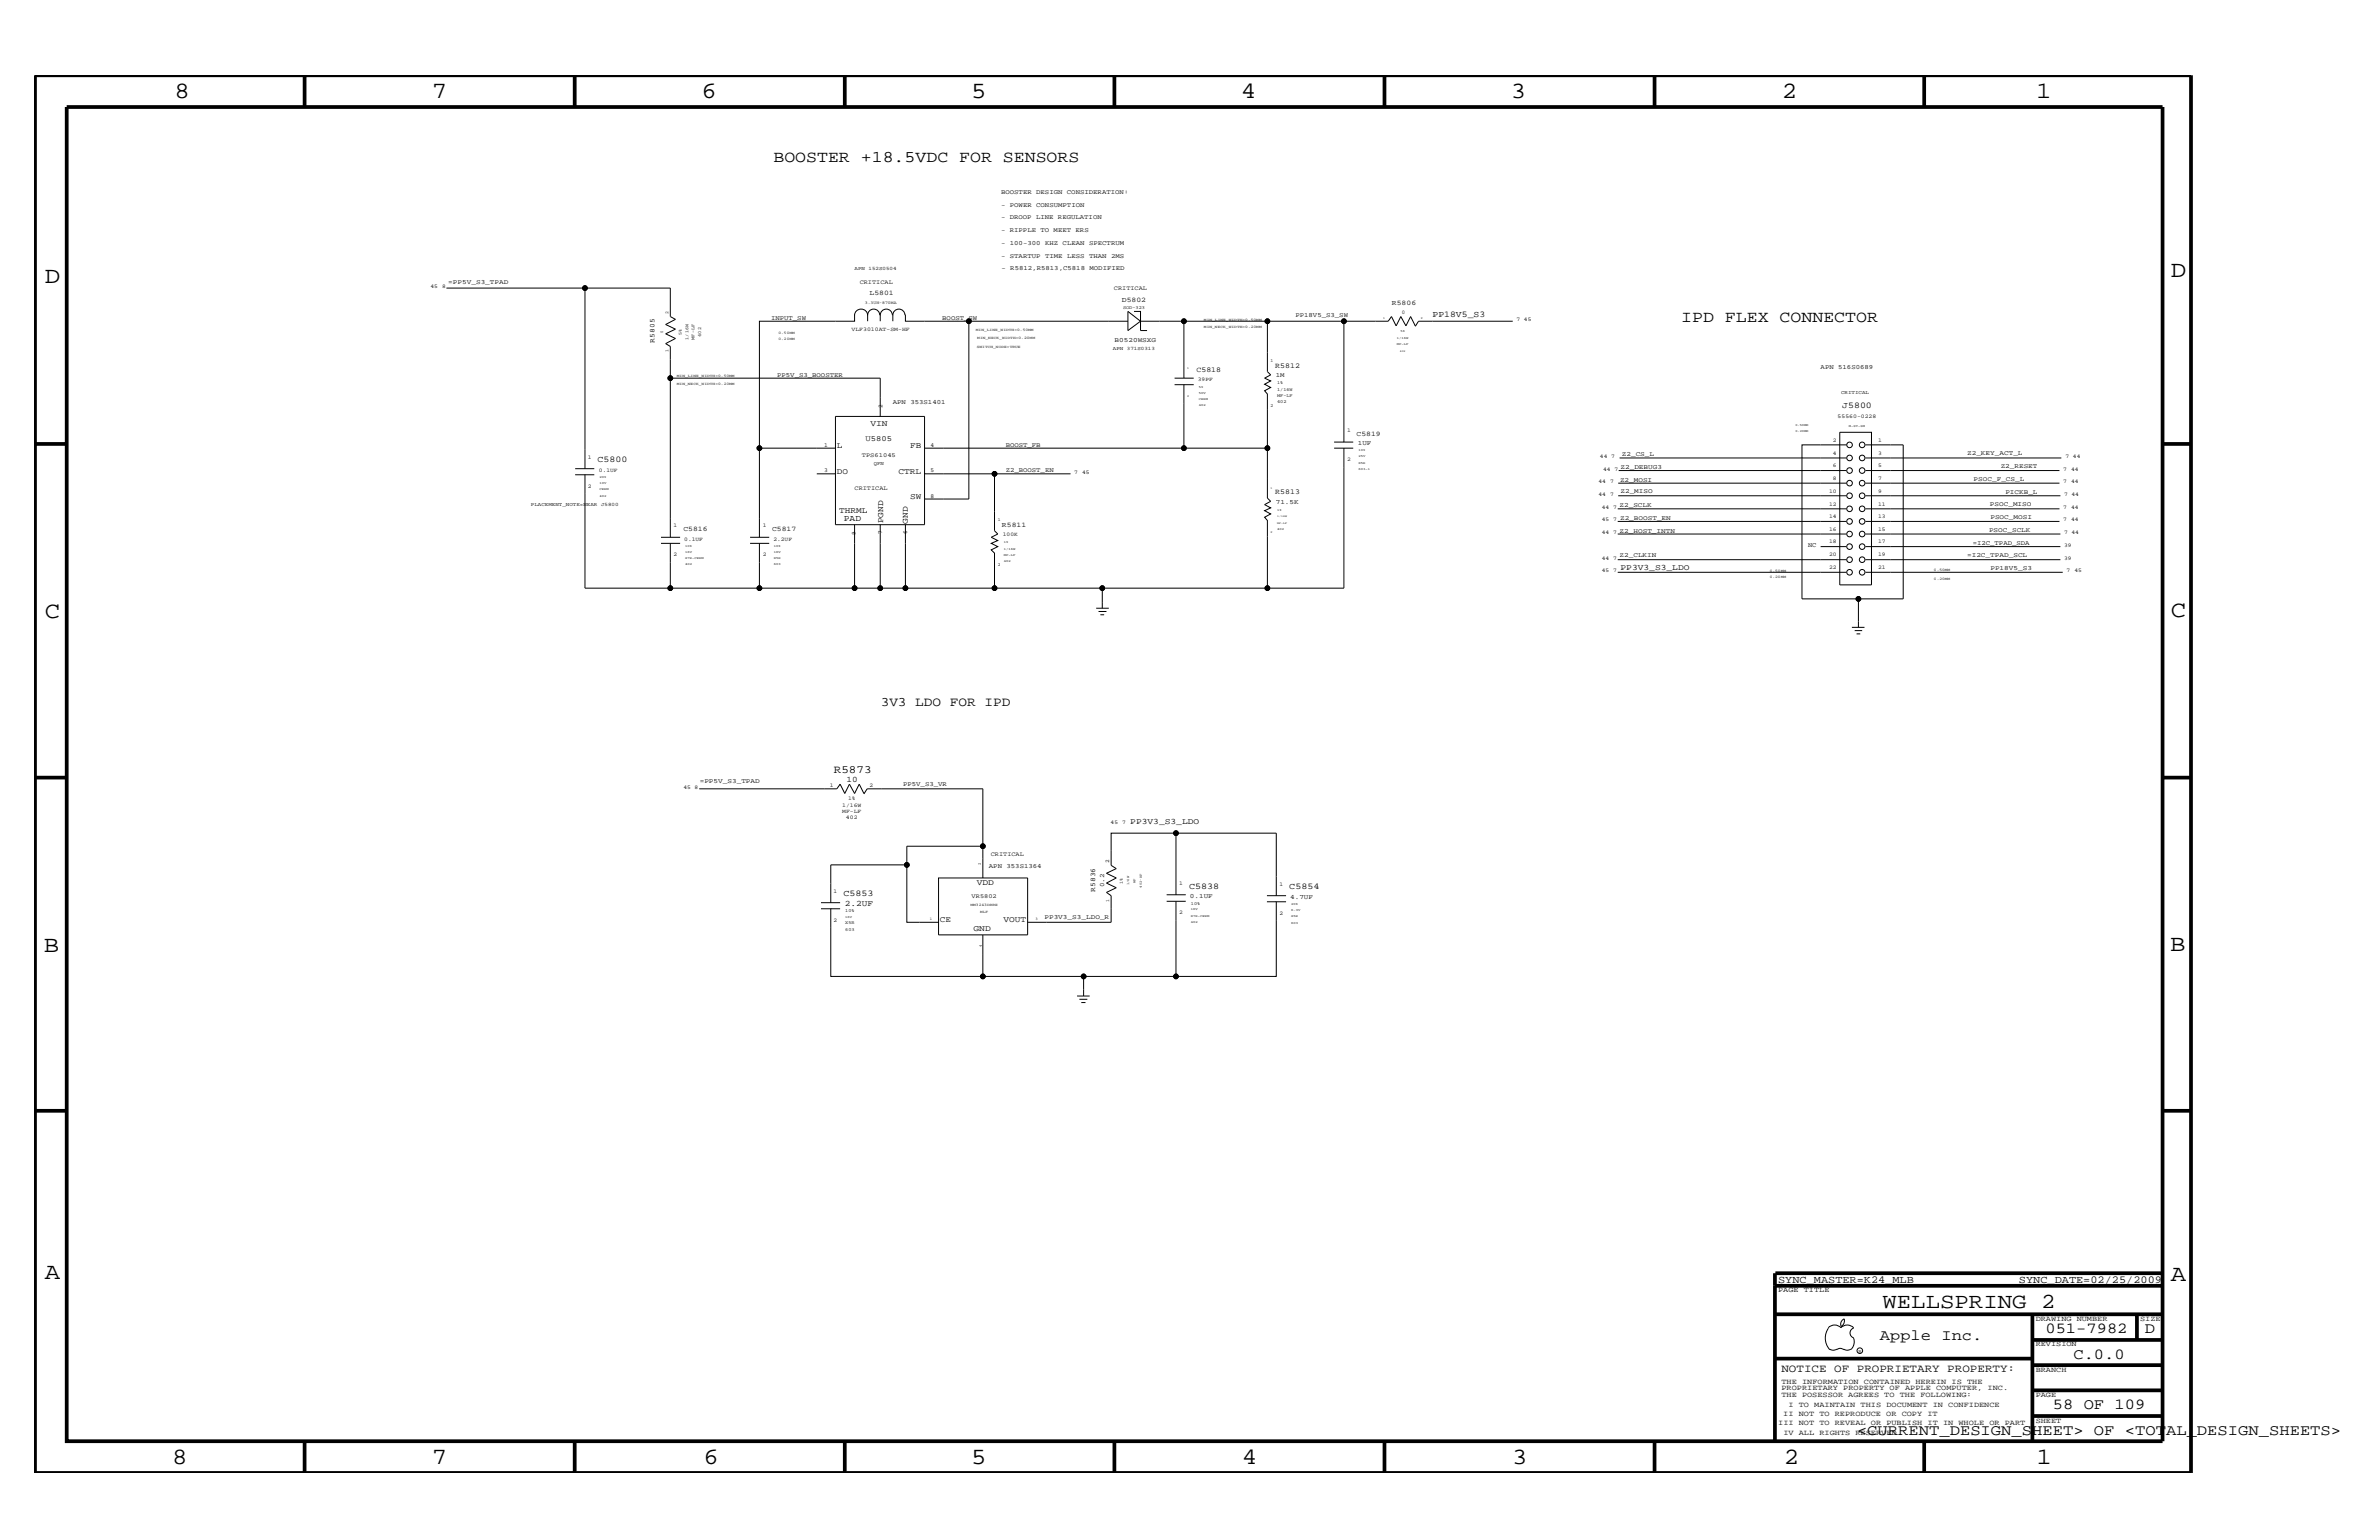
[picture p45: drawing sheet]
<svg xmlns="http://www.w3.org/2000/svg" width="432mm" height="279mm" viewBox="0 0 432 279" stroke-linecap="round" stroke-linejoin="round" font-family="sans-serif">
<defs><g id="words">
<g font-size="4.2">
<text x="31.7" y="17.8">8</text>
<text x="78.4" y="17.8">7</text>
<text x="127.3" y="17.8">6</text>
<text x="176.3" y="17.8">5</text>
<text x="225.2" y="17.8">4</text>
<text x="274.2" y="17.8">3</text>
<text x="323.4" y="17.8">2</text>
<text x="369.6" y="17.8">1</text>
<text x="8.1" y="51.3">D</text>
<text x="394" y="50.3">D</text>
<text x="8.1" y="112.1">C</text>
<text x="394" y="111.9">C</text>
<text x="8" y="172.7">B</text>
<text x="393.9" y="172.5">B</text>
<text x="8.1" y="232">A</text>
<text x="394" y="232.4">A</text>
<text x="31.2" y="265.6">8</text>
<text x="78.4" y="265.6">7</text>
<text x="127.7" y="265.6">6</text>
<text x="176.3" y="265.6">5</text>
<text x="225.4" y="265.6">4</text>
<text x="274.5" y="265.6">3</text>
<text x="323.8" y="265.6">2</text>
<text x="369.7" y="265.6">1</text>
</g>
<text font-size="3.9" x="341.7" y="237.3">WELLSPRING 2</text>
<g font-size="3">
<text x="140.4" y="29.4">BOOSTER +18.5VDC FOR SENSORS</text>
<text x="305.1" y="58.4">IPD FLEX CONNECTOR</text>
</g>
<g font-size="2.8">
<text x="341.2" y="243.1">Apple Inc.</text>
<text x="371.3" y="241.9">051-7982</text>
<text x="389.3" y="241.9">D</text>
<text x="376.3" y="246.5">C.0.0</text>
<text x="372.6" y="255.7">58 OF 109</text>
<text x="337.1" y="260.4">&lt;CURRENT_DESIGN_SHEET&gt; OF &lt;TOTAL_DESIGN_SHEETS&gt;</text>
</g>
<text font-size="2.4" x="159.9" y="128.1">3V3 LDO FOR IPD</text>
<g font-size="2">
<text x="151.3" y="140.2">R5873</text>
<text x="323.3" y="248.9">NOTICE OF PROPRIETARY PROPERTY:</text>
</g>
<g font-size="1.9">
<text x="322.7" y="232.7">SYNC_MASTER=K24_MLB</text>
<text x="366.4" y="232.7">SYNC_DATE=02/25/2009</text>
</g>
<g font-size="1.6">
<text x="260" y="57.4">PP18V5_S3</text>
<text x="334.3" y="74">J5800</text>
<text x="108.5" y="83.8">C5800</text>
<text x="153.2" y="94.6">PAD</text>
<text x="215.8" y="161.2">C5838</text>
<text x="234" y="161.3">C5854</text>
<text x="153.1" y="162.6">C5853</text>
</g>
<g font-size="1.5">
<text x="158" y="77.3">VIN</text>
<text x="151.9" y="81.3">L</text>
<text x="165.2" y="81.3">FB</text>
<text x="151.9" y="86">DO</text>
<text x="163.1" y="86">CTRL</text>
<text x="152.3" y="93.2">THRML</text>
<text x="160.3" y="94.9" transform="rotate(-90 160.3 94.9)">PGND</text>
<text x="164.8" y="95" transform="rotate(-90 164.8 95)">GND</text>
<text x="165.2" y="90.5">SW</text>
<text x="294.1" y="103.5">PP3V3_S3_LDO</text>
<text x="153.7" y="141.8">10</text>
<text x="205.1" y="149.5">PP3V3_S3_LDO</text>
<text x="177.3" y="160.6">VDD</text>
<text x="153.3" y="164.4">2.2UF</text>
<text x="170.6" y="167.3">CE</text>
<text x="182.1" y="167.3">VOUT</text>
<text x="176.7" y="168.9">GND</text>
</g>
<g font-size="1.4">
<text x="217.2" y="67.5">C5818</text>
<text x="231.5" y="66.7">R5812</text>
<text x="157.1" y="80">U5805</text>
<text x="231.5" y="89.7">R5813</text>
<text x="322.7" y="234.4">PAGE TITLE</text>
<text x="369.5" y="239.6">DRAWING NUMBER</text>
<text x="388.5" y="239.6">SIZE</text>
<text x="369.5" y="244.2">REVISION</text>
<text x="323.3" y="251.1">THE INFORMATION CONTAINED HEREIN IS THE</text>
<text x="369.5" y="248.9">BRANCH</text>
<text x="323.3" y="253.4">THE POSESSOR AGREES TO THE FOLLOWING:</text>
<text x="323.3" y="252.3">PROPRIETARY PROPERTY OF APPLE COMPUTER, INC.</text>
<text x="323.7" y="256.9">II NOT TO REPRODUCE OR COPY IT</text>
<text x="324.6" y="255.2">I TO MAINTAIN THIS DOCUMENT IN CONFIDENCE</text>
<text x="369.5" y="253.4">PAGE</text>
<text x="322.7" y="258.6">III NOT TO REVEAL OR PUBLISH IT IN WHOLE OR PART</text>
<text x="323.7" y="260.4">IV ALL RIGHTS RESERVED</text>
<text x="369.5" y="258.1">SHEET</text>
</g>
<g font-size="1.3">
<text x="157.8" y="53.5">L5801</text>
<text x="203.6" y="54.7">D5802</text>
<text x="252.6" y="55.4">R5806</text>
<text x="118.8" y="62.2" transform="rotate(-90 118.8 62.2)">R5805</text>
<text x="246.2" y="79">C5819</text>
<text x="181.9" y="95.6">R5811</text>
<text x="124" y="96.3">C5816</text>
<text x="140.1" y="96.3">C5817</text>
<text x="198.8" y="161.8" transform="rotate(-90 198.8 161.8)">R5836</text>
</g>
<g font-size="1.2">
<text x="181.7" y="35.2">BOOSTER DESIGN CONSIDERATION:</text>
<text x="181.7" y="39.8">- DROOP LINE REGULATION</text>
<text x="181.7" y="37.5">- POWER CONSUMPTION</text>
<text x="181.7" y="42.1">- RIPPLE TO MEET ERS</text>
<text x="181.7" y="44.5">- 100-300 KHZ CLEAN SPECTRUM</text>
<text x="181.7" y="46.8">- STARTUP TIME LESS THAN 2MS</text>
<text x="81.4" y="51.5">=PP5V_S3_TPAD</text>
<text x="181.8" y="49">- R5812,R5813,C5818 MODIFIED</text>
<text x="140" y="58">INPUT_SW</text>
<text x="171" y="58">BOOST_SW</text>
<text x="235.1" y="57.6">PP18V5_S3_SW</text>
<text x="202.3" y="62.1">B0520WSXG</text>
<text x="141.1" y="68.4">PP5V_S3_BOOSTER</text>
<text x="231.6" y="68.4">1M</text>
<text x="330.5" y="66.9">APN 516S0689</text>
<text x="162.1" y="73.3">APN 353S1401</text>
<text x="182.5" y="81.1">BOOST_FB</text>
<text x="246.5" y="80.7">1UF</text>
<text x="294.4" y="82.7">Z2_CS_L</text>
<text x="357" y="82.6">Z2_KEY_ACT_L</text>
<text x="182.5" y="85.7">Z2_BOOST_EN</text>
<text x="294" y="87.4">Z2_MOSI</text>
<text x="294.1" y="85.1">Z2_DEBUG3</text>
<text x="294.1" y="89.5">Z2_MISO</text>
<text x="358.2" y="87.3">PSOC_F_CS_L</text>
<text x="363.1" y="84.9">Z2_RESET</text>
<text x="364" y="89.6">PICKB_L</text>
<text x="231.6" y="91.4">71.5K</text>
<text x="294" y="92.1">Z2_SCLK</text>
<text x="294" y="94.3">Z2_BOOST_EN</text>
<text x="361.2" y="91.7">PSOC_MISO</text>
<text x="361.3" y="94.1">PSOC_MOSI</text>
<text x="294" y="101">Z2_CLKIN</text>
<text x="294" y="96.6">Z2_HOST_INTN</text>
<text x="328.2" y="99.2">NC</text>
<text x="357" y="101">=I2C_TPAD_SCL</text>
<text x="358.1" y="98.8">=I2C_TPAD_SDA</text>
<text x="361" y="96.5">PSOC_SCLK</text>
<text x="361.3" y="103.5">PP18V5_S3</text>
<text x="127" y="142.1">=PP5V_S3_TPAD</text>
<text x="163.9" y="142.7">PP5V_S3_VR</text>
<text x="179.5" y="157.5">APN 353S1364</text>
<text x="200.4" y="160.9" transform="rotate(-90 200.4 160.9)">0.2</text>
<text x="189.6" y="166.7">PP3V3_S3_LDO_R</text>
<text x="216" y="162.9">0.1UF</text>
<text x="234.2" y="163.1">4.7UF</text>
</g>
<g font-size="1.1">
<text x="156" y="51.5">CRITICAL</text>
<text x="202.2" y="52.6">CRITICAL</text>
<text x="160.2" y="74.1" transform="rotate(-90 160.2 74.1)">2</text>
<text x="149.6" y="81.1">1</text>
<text x="156.4" y="82.9">TPS61045</text>
<text x="168.9" y="81.1">4</text>
<text x="149.6" y="85.6">3</text>
<text x="155.1" y="88.8">CRITICAL</text>
<text x="168.9" y="85.6">5</text>
<text x="168.9" y="90.3">8</text>
<text x="155.4" y="97.1" transform="rotate(-90 155.4 97.1)">9</text>
<text x="160.1" y="97" transform="rotate(-90 160.1 97)">7</text>
<text x="164.7" y="97" transform="rotate(-90 164.7 97)">6</text>
<text x="179.8" y="155.4">CRITICAL</text>
<text x="176.4" y="162.8">VR5802</text>
</g>
<g font-size="1">
<text x="78.1" y="52.3">45</text>
<text x="80.3" y="52.3">8</text>
<text x="254.5" y="57">0</text>
<text x="275.3" y="58.3">7 45</text>
<text x="154.6" y="60.1">VLF3010AT-SM-HF</text>
<text x="217.4" y="69.2">39PF</text>
<text x="333.5" y="75.9">55560-0228</text>
<text x="106.7" y="83.3">1</text>
<text x="244.5" y="78.4">1</text>
<text x="244.5" y="83.6">2</text>
<text x="290.4" y="83.1">44 7</text>
<text x="332.7" y="80.2">2</text>
<text x="332.7" y="82.5">4</text>
<text x="340.9" y="80.2">1</text>
<text x="340.9" y="82.5">3</text>
<text x="374.9" y="83.1">7 44</text>
<text x="106.7" y="88.5">2</text>
<text x="108.7" y="85.6">0.1UF</text>
<text x="195" y="86">7</text>
<text x="196.4" y="86">45</text>
<text x="290.2" y="87.7">44</text>
<text x="290.2" y="89.9">44</text>
<text x="291" y="85.4">44 7</text>
<text x="292.3" y="87.7">7</text>
<text x="292.3" y="89.9">7</text>
<text x="332" y="89.4">10</text>
<text x="332.7" y="84.8">6</text>
<text x="332.7" y="87.1">8</text>
<text x="340.9" y="84.8">5</text>
<text x="340.9" y="87.1">7</text>
<text x="340.9" y="89.4">9</text>
<text x="374.5" y="85.4">7</text>
<text x="374.5" y="87.7">7</text>
<text x="374.7" y="89.9">7 44</text>
<text x="375.9" y="85.4">44</text>
<text x="375.9" y="87.7">44</text>
<text x="122.3" y="95.7">1</text>
<text x="138.4" y="95.7">1</text>
<text x="290.7" y="94.6">45 7</text>
<text x="290.7" y="92.3">44 7</text>
<text x="332" y="91.7">12</text>
<text x="332" y="94">14</text>
<text x="340.9" y="91.7">11</text>
<text x="340.9" y="94">13</text>
<text x="374.5" y="92.3">7</text>
<text x="374.5" y="94.6">7</text>
<text x="375.9" y="92.3">44</text>
<text x="375.9" y="94.6">44</text>
<text x="122.3" y="101">2</text>
<text x="124.2" y="98.1">0.1UF</text>
<text x="138.4" y="101">2</text>
<text x="140.4" y="98.1">2.2UF</text>
<text x="182" y="97.3">100K</text>
<text x="290.7" y="101.5">44 7</text>
<text x="290.7" y="96.9">44 7</text>
<text x="332" y="96.3">16</text>
<text x="332" y="98.6">18</text>
<text x="332" y="101">20</text>
<text x="340.9" y="96.3">15</text>
<text x="340.9" y="98.6">17</text>
<text x="340.9" y="101">19</text>
<text x="374.7" y="99.2">39</text>
<text x="374.7" y="96.9">7 44</text>
<text x="374.7" y="101.5">39</text>
<text x="290.7" y="103.8">45 7</text>
<text x="332" y="103.2">22</text>
<text x="340.9" y="103.2">21</text>
<text x="375.1" y="103.8">7</text>
<text x="376.5" y="103.8">45</text>
<text x="124" y="143.1">45 8</text>
<text x="150.6" y="142.8">1</text>
<text x="157.8" y="142.8">2</text>
<text x="152.9" y="147.5">MF-LF</text>
<text x="152.9" y="146.3">1/16W</text>
<text x="153.5" y="148.6">402</text>
<text x="153.9" y="145.2">1%</text>
<text x="201.6" y="149.5">45</text>
<text x="203.7" y="149.5">7</text>
<text x="151.3" y="162">1</text>
<text x="201.3" y="156.6" transform="rotate(-90 201.3 156.6)">2</text>
<text x="214" y="160.6">1</text>
<text x="232.2" y="160.7">1</text>
<text x="151.3" y="167.2">2</text>
<text x="214" y="165.8">2</text>
<text x="232.2" y="166">2</text>
</g>
<g font-size=".9">
<text x="155.1" y="49.1">APN 152S0504</text>
<text x="202" y="63.5">APN 371S0313</text>
<text x="334.2" y="71.5">CRITICAL</text>
<text x="158.6" y="84.4">QFN</text>
<text x="96.4" y="91.8">PLACEMENT_NOTE=NEAR J5800</text>
<text x="337.3" y="245.4">R</text>
</g>
<g font-size=".8">
<text x="121.3" y="57" transform="rotate(-90 121.3 57)">2</text>
<text x="157" y="55.1">3.3UH-870MA</text>
<text x="203.8" y="56">SOD-323</text>
<text x="120.4" y="60.4" transform="rotate(-90 120.4 60.4)">0</text>
<text x="121.3" y="64" transform="rotate(-90 121.3 64)">1</text>
<text x="123.8" y="60.8" transform="rotate(-90 123.8 60.8)">5%</text>
<text x="125" y="61.6" transform="rotate(-90 125 61.6)">1/16W</text>
<text x="126.1" y="61.6" transform="rotate(-90 126.1 61.6)">MF-LF</text>
<text x="127.3" y="61.1" transform="rotate(-90 127.3 61.1)">402</text>
<text x="230.6" y="65.7">1</text>
<text x="231.8" y="69.7">1%</text>
<text x="231.8" y="70.9">1/16W</text>
<text x="231.8" y="72">MF-LF</text>
<text x="230.6" y="73.8">2</text>
<text x="231.8" y="73.2">402</text>
<text x="181.1" y="94.6">1</text>
<text x="181.1" y="102.6">2</text>
<text x="203.8" y="160.3" transform="rotate(-90 203.8 160.3)">1%</text>
<text x="153.4" y="167.7">X5R</text>
<text x="153.4" y="165.5">10%</text>
<text x="201.3" y="163.6" transform="rotate(-90 201.3 163.6)">1</text>
<text x="216.2" y="164.1">10%</text>
<text x="153.4" y="168.9">603</text>
</g>
<g font-size=".7">
<text x="177.1" y="60">MIN_LINE_WIDTH=0.50MM</text>
<text x="218.5" y="59.5">MIN_NECK_WIDTH=0.20MM</text>
<text x="218.5" y="58.3">MIN_LINE_WIDTH=0.50MM</text>
<text x="141.3" y="60.6">0.50MM</text>
<text x="141.3" y="61.8">0.20MM</text>
<text x="177.3" y="63.2">SWITCH_NODE=TRUE</text>
<text x="177.4" y="61.5">MIN_NECK_WIDTH=0.20MM</text>
<text x="122.9" y="68.4">MIN_LINE_WIDTH=0.50MM</text>
<text x="122.9" y="69.8">MIN_NECK_WIDTH=0.20MM</text>
<text x="321.2" y="104.9">0.20MM</text>
<text x="321.2" y="103.8">0.50MM</text>
<text x="351" y="103.6">0.50MM</text>
<text x="351" y="105.2">0.20MM</text>
<text x="178.1" y="157" transform="rotate(-90 178.1 157)">2</text>
<text x="168.7" y="167">1</text>
<text x="176.1" y="164.4">MM3243DRRE</text>
<text x="177.9" y="165.6">MLF</text>
<text x="188" y="166.9">3</text>
<text x="178.2" y="171.8" transform="rotate(-90 178.2 171.8)">4</text>
</g>
<g font-size=".6">
<text x="251" y="57.9">1</text>
<text x="257.9" y="57.9">2</text>
<text x="253.5" y="61.5">1/16W</text>
<text x="253.5" y="62.7">MF-LF</text>
<text x="254.2" y="60.3">5%</text>
<text x="215.5" y="66.9">1</text>
<text x="217.6" y="70.4">5%</text>
<text x="217.6" y="71.4">50V</text>
<text x="215.5" y="72.1">2</text>
<text x="217.6" y="73.7">402</text>
<text x="217.6" y="72.5">CERM</text>
<text x="325.9" y="77.3">0.50MM</text>
<text x="335.6" y="77.5">M-ST-SM</text>
<text x="246.5" y="82.9">25V</text>
<text x="246.5" y="81.9">10%</text>
<text x="325.9" y="78.4">0.20MM</text>
<text x="108.8" y="86.7">20%</text>
<text x="108.8" y="87.7">10V</text>
<text x="108.8" y="88.9">CERM</text>
<text x="230.6" y="88.7">1</text>
<text x="246.5" y="84.1">X5R</text>
<text x="246.5" y="85.3">603-1</text>
<text x="108.8" y="90.1">402</text>
<text x="231.8" y="92.7">1%</text>
<text x="124.4" y="100.3">16V</text>
<text x="124.4" y="101.4">X7R-CERM</text>
<text x="124.4" y="99.2">10%</text>
<text x="140.5" y="99.2">10%</text>
<text x="140.5" y="101.4">X5R</text>
<text x="140.5" y="100.3">16V</text>
<text x="182.2" y="98.6">1%</text>
<text x="182.2" y="101">MF-LF</text>
<text x="182.2" y="99.8">1/16W</text>
<text x="230.6" y="96.7">2</text>
<text x="231.8" y="96.1">402</text>
<text x="124.4" y="102.6">402</text>
<text x="140.5" y="102.6">603</text>
<text x="182.2" y="102.1">402</text>
<text x="205" y="160.6" transform="rotate(-90 205 160.6)">1/6W</text>
<text x="206.1" y="160.2" transform="rotate(-90 206.1 160.2)">MF</text>
<text x="207.3" y="161.1" transform="rotate(-90 207.3 161.1)">402-HF</text>
<text x="153.4" y="166.5">16V</text>
<text x="216.2" y="166.3">X7R-CERM</text>
<text x="216.2" y="167.4">402</text>
<text x="216.2" y="165.1">16V</text>
<text x="234.4" y="164.2">20%</text>
<text x="234.4" y="165.2">6.3V</text>
<text x="234.4" y="166.4">X5R</text>
<text x="234.4" y="167.6">603</text>
</g>
<g font-size=".5">
<text x="254.1" y="63.8">402</text>
<text x="231.8" y="95">MF-LF</text>
<text x="231.8" y="93.8">1/16W</text>
</g>
</g></defs>
<g fill="none" stroke="#000" stroke-width=".18">
<path d="M81 52.3h40.7v5.1l.9 .5-1.8 1 1.8 .8-1.8 .9 1.8 .8-1.8 .9 .9 .6v5.7h38.1v7M106.2 52.3v32.7M155.1 57.1v1.2h-17.3v23M155.1 57.2a1.19 1.19 0 0 1 1.2-1.1 1.19 1.19 0 0 1 1.2 1.1 1.1 1.1 0 0 1 1.1-1.1 1.1 1.1 0 0 1 1.1 1.1M157.5 57.1v1.2M159.8 57.2a1.1 1.1 0 0 1 1.1-1.1 1.1 1.1 0 0 1 1.1 1.1M159.8 57.1v1.2M162.1 57.2a1.1 1.1 0 0 1 1.1-1.1 1.1 1.1 0 0 1 1.1 1.1M162.1 57.1v1.2M164.3 57.1v1.2h40.4M175.9 58.3v32.2h-8.1M205.8 56.5h1.2v3.5h1.2"/>
<path d="M207 58.3l-2.3-1.8v3.5l2.3-1.7h7.9v10.3M214.9 58.3h15.1v9.1l.6 .6-1.1 .6 1.1 .5-1.1 .6 1.1 .6-1.1 .6 .5 .6v9.8M230 58.3h13.9M256.9 59.1l-.9-1.7-.8 1.7-.9-1.7-.9 1.7-.8-1.7-.6 .9h-8.1v21.9M274.6 58.3h-17.1l-.6 .9M121.7 68.6v28.9M151.6 75.6h16.2v19.6h-16.2zM213.2 69.8h3.5M213.2 68.6h3.5M214.9 69.8v11.5h-47.1M333.9 78.4h5.8v27.7h-5.8zM104.4 86.1h3.5"/>
<path d="M104.4 85h3.5M106.2 86.1v20.6h15.5M120 98.6h3.4M120 97.5h3.4M121.7 98.6v8.1h16.1M136.1 98.6h3.5M136.1 97.5h3.5M137.8 98.6v8.1h17.3M148.3 86h3.3M151.6 81.3h-13.8v16.2M155.1 95.2v11.5h4.7v-11.5M164.3 95.2v11.5h16.2"/>
<path d="M167.8 86h26.5M214.9 81.3h15.1v9.1l.6 .6-1.1 .6 1.1 .5-1.1 .6 1.1 .5-1.1 .6 .5 .6v12.3h-49.5v-6.3l-.6-.6 1.2-.6-1.2-.6 1.2-.5-1.2-.6 1.2-.6-.6-.6v-10.3M242.1 81.3h3.5M242.1 80.2h3.5M243.9 81.3v25.4h-13.9M293.6 96.9h41.5M293.6 94.6h41.5M293.6 92.3h41.5M293.7 89.9h41.4M293.7 87.7h41.4M293.8 85.4h41.3M294 83.1h41.1"/>
<path d="M330.5 99.2h4.6M335.1 80.7h-8v28h10.2v5.1M338.6 99.2h35.4M338.6 96.9h35.4M338.6 89.9h35.4M338.6 94.6h35.2M338.6 92.3h35.2M338.6 87.7h35.2M338.6 85.4h35.2M338.6 83.1h35.5M338.6 80.7h6.8v28h-8.1M159.8 106.7h4.5"/>
<path d="M199 110.3h2.3M199.4 110.9h1.4M199.7 111.5h.7M200.1 106.7v3.6M293.6 103.8h41.5M293.6 101.5h41.5M336.1 113.8h2.3M336.6 114.4h1.4M337 115h.7M338.6 103.8h35.8M338.6 101.5h35.4M126.9 143.1h25l.6-.8 .8 1.7 .9-1.7 .9 1.7 .9-1.7 .8 1.7"/>
<path d="M156.8 144l.6-.9h21v16.2M164.6 156.9h-13.8v6.9M170.3 159.3h16.2v10.3h-16.2zM178.4 153.5h-13.8v13.8h5.7M213.4 151.2h18.2v11.3M149 164.9h3.5M149 163.8h3.5M150.8 164.9v12.3h27.6M178.4 169.6v7.6M178.4 177.2h35M196.7 177.2v3.5M211.8 163.5h3.4"/>
<path d="M211.8 162.3h3.4M213.4 163.5v13.7h18.2v-13.6M213.4 162.3v-11.1h-11.7v5.8l.9 .6-1.8 .8 1.8 .9-1.8 .9 1.8 .9-1.8 .8 .9 .6v4.8h-15.2M230 163.6h3.4M230 162.5h3.4M195.5 180.7h2.3M195.9 181.3h1.5M196.3 181.9h.7M334.7 239.3l.1 .3a1.19 1.19 0 0 1-.6 1.1M334.8 239.3a1.02 1.02 0 0 0-.6 1.3M331.8 240.9a1.61 1.61 0 0 1 2.4 0M331.9 241a3.1 3.1 0 0 0 .2 3.9"/>
<path d="M332.1 244.8l.6 .2 .7-.2M333.4 244.9l.6-.3 .7 .3M334.1 240.9a1.61 1.61 0 0 1 2.3 0M334.6 244.8l.7 .2 .6-.2M336.4 242.8l.2 .6a1.95 1.95 0 0 1-.6 1.4M336.5 240.9a.93 .93 0 0 0-.7 .9 .93 .93 0 0 0 .7 .9"/>
<circle cx="106.2" cy="52.3" r=".42"/>
<circle cx="175.9" cy="58.3" r=".42"/>
<circle cx="214.9" cy="58.3" r=".42"/>
<circle cx="230" cy="58.3" r=".42"/>
<circle cx="243.9" cy="58.3" r=".42"/>
<circle cx="121.7" cy="68.6" r=".42"/>
<circle cx="137.8" cy="81.3" r=".42"/>
<circle cx="180.5" cy="86" r=".42"/>
<circle cx="214.9" cy="81.3" r=".42"/>
<circle cx="230" cy="81.3" r=".42"/>
<circle cx="335.7" cy="92.3" r=".51"/>
<circle cx="335.7" cy="87.7" r=".51"/>
<circle cx="335.7" cy="83.1" r=".51"/>
<circle cx="335.7" cy="99.2" r=".51"/>
<circle cx="335.7" cy="80.7" r=".51"/>
<circle cx="335.7" cy="85.4" r=".51"/>
<circle cx="335.7" cy="96.9" r=".51"/>
<circle cx="335.7" cy="94.6" r=".51"/>
<circle cx="335.7" cy="89.9" r=".51"/>
<circle cx="338" cy="87.7" r=".51"/>
<circle cx="338" cy="92.3" r=".51"/>
<circle cx="338" cy="99.2" r=".51"/>
<circle cx="338" cy="83.1" r=".51"/>
<circle cx="338" cy="80.7" r=".51"/>
<circle cx="338" cy="85.4" r=".51"/>
<circle cx="338" cy="94.6" r=".51"/>
<circle cx="338" cy="96.9" r=".51"/>
<circle cx="338" cy="89.9" r=".51"/>
<circle cx="121.7" cy="106.7" r=".42"/>
<circle cx="137.8" cy="106.7" r=".42"/>
<circle cx="155.1" cy="106.7" r=".42"/>
<circle cx="159.8" cy="106.7" r=".42"/>
<circle cx="164.3" cy="106.7" r=".42"/>
<circle cx="180.5" cy="106.7" r=".42"/>
<circle cx="200.1" cy="106.7" r=".42"/>
<circle cx="230" cy="106.7" r=".42"/>
<circle cx="335.7" cy="103.8" r=".51"/>
<circle cx="335.7" cy="101.5" r=".51"/>
<circle cx="337.3" cy="108.7" r=".42"/>
<circle cx="338" cy="103.8" r=".51"/>
<circle cx="338" cy="101.5" r=".51"/>
<circle cx="164.6" cy="156.9" r=".42"/>
<circle cx="178.4" cy="153.5" r=".42"/>
<circle cx="213.4" cy="151.2" r=".42"/>
<circle cx="178.4" cy="177.2" r=".42"/>
<circle cx="196.7" cy="177.2" r=".42"/>
<circle cx="213.4" cy="177.2" r=".42"/>
<circle cx="337.6" cy="245.1" r=".51"/>
</g>
<g fill="none" stroke="#000" stroke-width=".68" stroke-linecap="butt">
<path d="M6.4 13.7h391.3v253.5h-391.3zM12.1 19.4h380.4v242.1h-380.4zM55.3 13.7v5.7M104.3 13.7v5.7M153.3 13.7v5.7M202.3 13.7v5.7M251.3 13.7v5.7M300.3 13.7v5.7M349.3 13.7v5.7M6.4 80.5h5.7M392.5 80.5h5.2M6.4 141.1h5.7"/>
<path d="M392.5 141.1h5.2M6.4 201.5h5.7M392.5 201.5h5.2M322.2 231v30.5M322.2 233.3h70.3M322.2 238.4h70.3M322.2 231h70.3M368.9 238.4v23.1M387.9 238.4v4.7M322.2 246.5h46.7M368.9 256.9h23.6M368.9 252.3h23.6"/>
<path d="M368.9 247.7h23.6M368.9 243.1h23.6M55.3 261.5v5.7M104.3 261.5v5.7M153.3 261.5v5.7M202.3 261.7v5.5M251.3 261.5v5.7M300.3 261.5v5.7M349.3 261.5v5.7"/>
</g>
<g fill="#000">
<circle cx="106.2" cy="52.3" r=".42"/>
<circle cx="175.9" cy="58.3" r=".42"/>
<circle cx="214.9" cy="58.3" r=".42"/>
<circle cx="230" cy="58.3" r=".42"/>
<circle cx="243.9" cy="58.3" r=".42"/>
<circle cx="121.7" cy="68.6" r=".42"/>
<circle cx="137.8" cy="81.3" r=".42"/>
<circle cx="180.5" cy="86" r=".42"/>
<circle cx="214.9" cy="81.3" r=".42"/>
<circle cx="230" cy="81.3" r=".42"/>
<circle cx="121.7" cy="106.7" r=".42"/>
<circle cx="137.8" cy="106.7" r=".42"/>
<circle cx="155.1" cy="106.7" r=".42"/>
<circle cx="159.8" cy="106.7" r=".42"/>
<circle cx="164.3" cy="106.7" r=".42"/>
<circle cx="180.5" cy="106.7" r=".42"/>
<circle cx="200.1" cy="106.7" r=".42"/>
<circle cx="230" cy="106.7" r=".42"/>
<circle cx="337.3" cy="108.7" r=".42"/>
<circle cx="164.6" cy="156.9" r=".42"/>
<circle cx="178.4" cy="153.5" r=".42"/>
<circle cx="213.4" cy="151.2" r=".42"/>
<circle cx="178.4" cy="177.2" r=".42"/>
<circle cx="196.7" cy="177.2" r=".42"/>
<circle cx="213.4" cy="177.2" r=".42"/>
</g>
<use href="#words"/>
</svg>
